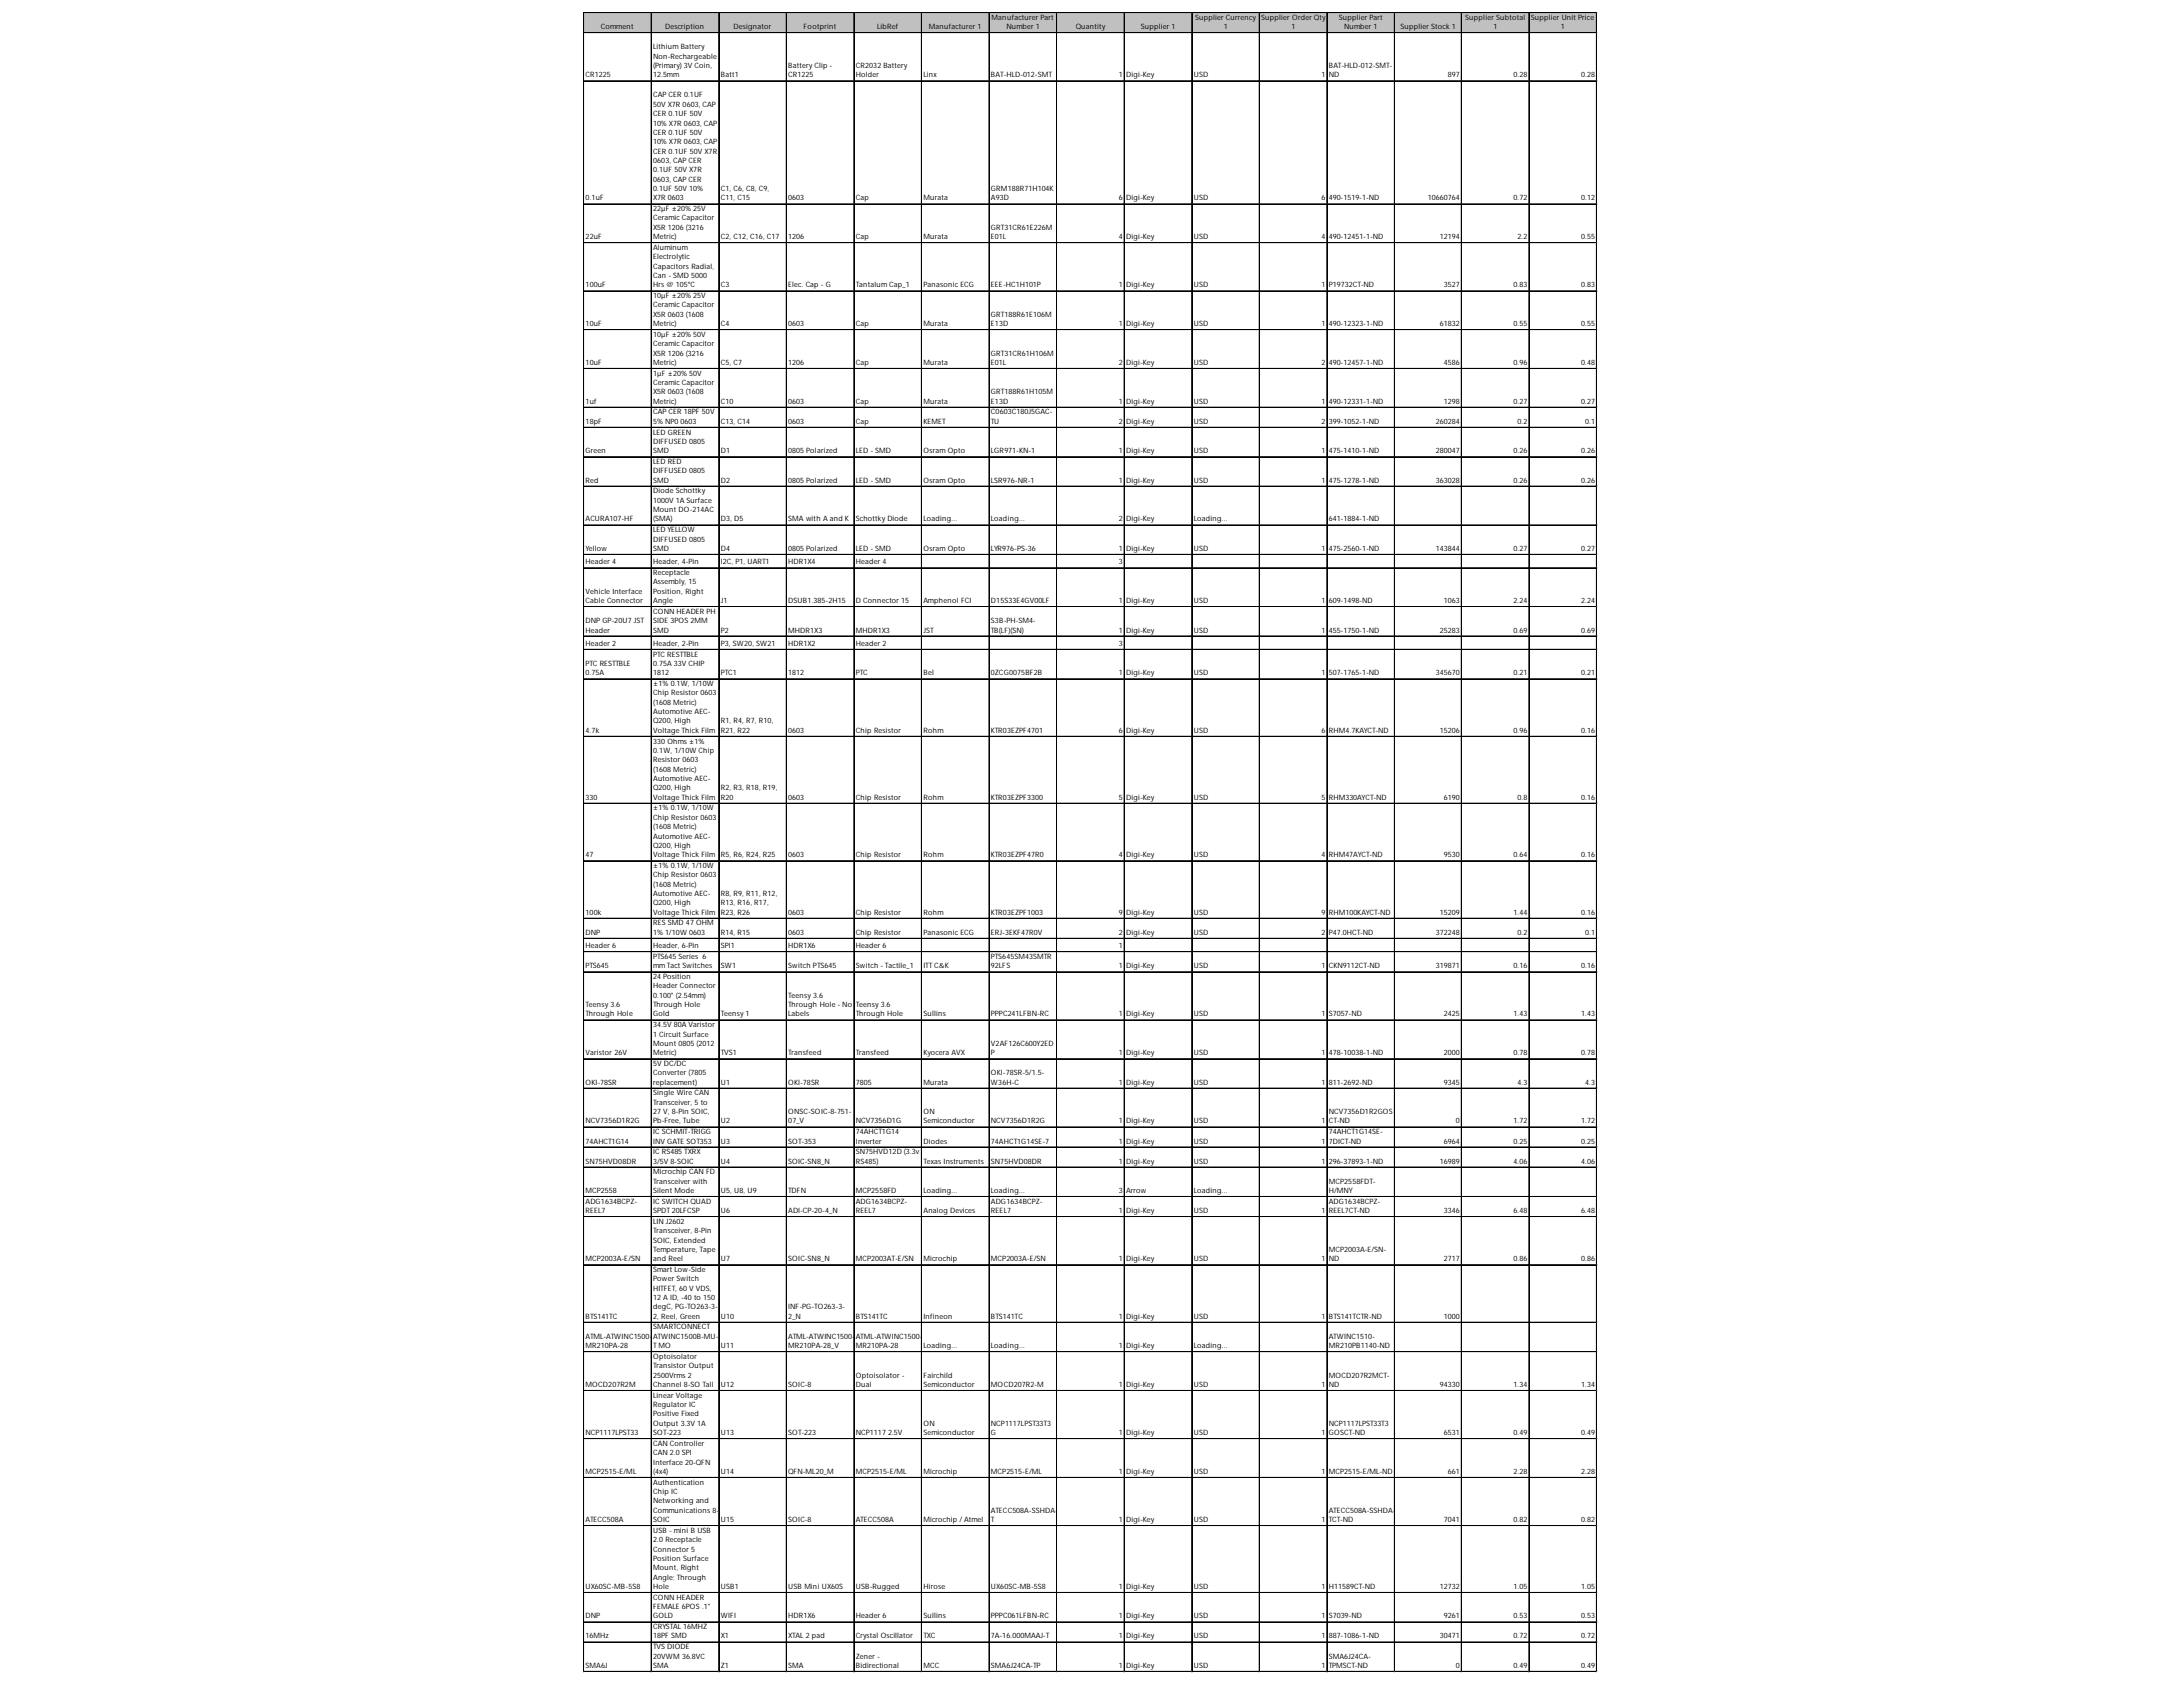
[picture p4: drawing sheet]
<svg xmlns="http://www.w3.org/2000/svg" width="279mm" height="216mm" viewBox="0 0 279 216" stroke-linecap="round" stroke-linejoin="round" font-family="sans-serif">
<defs><g id="words">
<g font-size=".9">
<text x="76.9" y="3.7">Comment</text>
<text x="85.1" y="3.7">Description</text>
<text x="93.9" y="3.7">Designator</text>
<text x="102.9" y="3.7">Footprint</text>
<text x="112.3" y="3.7">LibRef</text>
<text x="118.9" y="3.7">Manufacturer 1</text>
<text x="126.9" y="2.5">Manufacturer Part</text>
<text x="128.8" y="3.7">Number 1</text>
<text x="137.7" y="3.7">Quantity</text>
<text x="146" y="3.7">Supplier 1</text>
<text x="152.9" y="2.5">Supplier Currency</text>
<text x="156.6" y="3.7">1</text>
<text x="161.4" y="2.5">Supplier Order Qty</text>
<text x="165.3" y="3.7">1</text>
<text x="171.4" y="2.5">Supplier Part</text>
<text x="172" y="3.7">Number 1</text>
<text x="179.2" y="3.7">Supplier Stock 1</text>
<text x="187.5" y="2.5">Supplier Subtotal</text>
<text x="191.1" y="3.7">1</text>
<text x="195.9" y="2.5">Supplier Unit Price</text>
<text x="199.8" y="3.7">1</text>
<text x="74.9" y="9.9">CR1225</text>
<text x="83.6" y="6.3">Lithium Battery</text>
<text x="83.6" y="7.5">Non-Rechargeable</text>
<text x="83.6" y="8.7">(Primary) 3V Coin,</text>
<text x="83.6" y="9.9">12.5mm</text>
<text x="92.2" y="9.9">Batt1</text>
<text x="100.9" y="8.7">Battery Clip -</text>
<text x="100.9" y="9.9">CR1225</text>
<text x="109.5" y="8.7">CR2032 Battery</text>
<text x="109.5" y="9.9">Holder</text>
<text x="118.2" y="9.9">Linx</text>
<text x="126.8" y="9.9">BAT-HLD-012-SMT</text>
<text x="143.2" y="9.9">1</text>
<text x="144.1" y="9.9">Digi-Key</text>
<text x="152.8" y="9.9">USD</text>
<text x="169.1" y="9.9">1</text>
<text x="170.1" y="8.7">BAT-HLD-012-SMT-</text>
<text x="170.1" y="9.9">ND</text>
<text x="185.3" y="9.9">897</text>
<text x="193.7" y="9.9">0.28</text>
<text x="202.4" y="9.9">0.28</text>
<text x="83.6" y="12.5">CAP CER 0.1UF</text>
<text x="83.6" y="13.7">50V X7R 0603, CAP</text>
<text x="83.6" y="14.9">CER 0.1UF 50V</text>
<text x="83.6" y="16.1">10% X7R 0603, CAP</text>
<text x="83.6" y="17.3">CER 0.1UF 50V</text>
<text x="83.6" y="18.5">10% X7R 0603, CAP</text>
<text x="83.6" y="19.7">CER 0.1UF 50V X7R</text>
<text x="83.6" y="20.9">0603, CAP CER</text>
<text x="83.6" y="22.1">0.1UF 50V X7R</text>
<text x="83.6" y="23.3">0603, CAP CER</text>
<text x="74.9" y="25.6">0.1uF</text>
<text x="83.6" y="24.5">0.1UF 50V 10%</text>
<text x="83.6" y="25.6">X7R 0603</text>
<text x="83.6" y="27">22µF ±20% 25V</text>
<text x="83.6" y="28.2">Ceramic Capacitor</text>
<text x="83.6" y="29.4">X5R 1206 (3216</text>
<text x="92.2" y="24.5">C1, C6, C8, C9,</text>
<text x="92.2" y="25.6">C11, C15</text>
<text x="100.9" y="25.6">0603</text>
<text x="109.5" y="25.6">Cap</text>
<text x="118.2" y="25.6">Murata</text>
<text x="126.8" y="24.5">GRM188R71H104K</text>
<text x="126.8" y="25.6">A93D</text>
<text x="126.8" y="29.4">GRT31CR61E226M</text>
<text x="143.2" y="25.6">6</text>
<text x="144.1" y="25.6">Digi-Key</text>
<text x="152.8" y="25.6">USD</text>
<text x="169.1" y="25.6">6</text>
<text x="170.1" y="25.6">490-1519-1-ND</text>
<text x="182.7" y="25.6">10660764</text>
<text x="193.7" y="25.6">0.72</text>
<text x="202.4" y="25.6">0.12</text>
<text x="74.9" y="30.6">22uF</text>
<text x="83.6" y="30.6">Metric)</text>
<text x="83.6" y="32">Aluminum</text>
<text x="83.6" y="33.2">Electrolytic</text>
<text x="83.6" y="34.4">Capacitors Radial,</text>
<text x="83.6" y="35.6">Can - SMD 5000</text>
<text x="92.2" y="30.6">C2, C12, C16, C17</text>
<text x="100.9" y="30.6">1206</text>
<text x="109.5" y="30.6">Cap</text>
<text x="118.2" y="30.6">Murata</text>
<text x="126.8" y="30.6">E01L</text>
<text x="143.2" y="30.6">4</text>
<text x="144.1" y="30.6">Digi-Key</text>
<text x="152.8" y="30.6">USD</text>
<text x="169.1" y="30.6">4</text>
<text x="170.1" y="30.6">490-12451-1-ND</text>
<text x="184.3" y="30.6">12194</text>
<text x="194.2" y="30.6">2.2</text>
<text x="202.4" y="30.6">0.55</text>
<text x="74.9" y="36.8">100uF</text>
<text x="74.9" y="41.7">10uF</text>
<text x="83.6" y="36.8">Hrs @ 105°C</text>
<text x="83.6" y="38.1">10µF ±20% 25V</text>
<text x="83.6" y="39.3">Ceramic Capacitor</text>
<text x="83.6" y="40.5">X5R 0603 (1608</text>
<text x="83.6" y="41.7">Metric)</text>
<text x="92.2" y="36.8">C3</text>
<text x="92.2" y="41.7">C4</text>
<text x="100.9" y="36.8">Elec. Cap - G</text>
<text x="100.9" y="41.7">0603</text>
<text x="109.5" y="36.8">Tantalum Cap_1</text>
<text x="109.5" y="41.7">Cap</text>
<text x="118.2" y="36.8">Panasonic ECG</text>
<text x="118.2" y="41.7">Murata</text>
<text x="126.8" y="36.8">EEE-HC1H101P</text>
<text x="126.8" y="40.5">GRT188R61E106M</text>
<text x="126.8" y="41.7">E13D</text>
<text x="143.2" y="36.8">1</text>
<text x="143.2" y="41.7">1</text>
<text x="144.1" y="36.8">Digi-Key</text>
<text x="144.1" y="41.7">Digi-Key</text>
<text x="152.8" y="36.8">USD</text>
<text x="152.8" y="41.7">USD</text>
<text x="169.1" y="36.8">1</text>
<text x="169.1" y="41.7">1</text>
<text x="170.1" y="36.8">P19732CT-ND</text>
<text x="170.1" y="41.7">490-12323-1-ND</text>
<text x="184.3" y="41.7">61832</text>
<text x="184.8" y="36.8">3527</text>
<text x="193.7" y="36.8">0.83</text>
<text x="193.7" y="41.7">0.55</text>
<text x="202.4" y="36.8">0.83</text>
<text x="202.4" y="41.7">0.55</text>
<text x="74.9" y="46.7">10uF</text>
<text x="83.6" y="43.1">10µF ±20% 50V</text>
<text x="83.6" y="44.3">Ceramic Capacitor</text>
<text x="83.6" y="45.5">X5R 1206 (3216</text>
<text x="83.6" y="46.7">Metric)</text>
<text x="92.2" y="46.7">C5, C7</text>
<text x="100.9" y="46.7">1206</text>
<text x="109.5" y="46.7">Cap</text>
<text x="118.2" y="46.7">Murata</text>
<text x="126.8" y="45.5">GRT31CR61H106M</text>
<text x="126.8" y="46.7">E01L</text>
<text x="143.2" y="46.7">2</text>
<text x="144.1" y="46.7">Digi-Key</text>
<text x="152.8" y="46.7">USD</text>
<text x="169.1" y="46.7">2</text>
<text x="170.1" y="46.7">490-12457-1-ND</text>
<text x="184.8" y="46.7">4586</text>
<text x="193.7" y="46.7">0.96</text>
<text x="202.4" y="46.7">0.48</text>
<text x="74.9" y="51.7">1uf</text>
<text x="83.6" y="48.1">1µF ±20% 50V</text>
<text x="83.6" y="49.3">Ceramic Capacitor</text>
<text x="83.6" y="50.5">X5R 0603 (1608</text>
<text x="83.6" y="51.7">Metric)</text>
<text x="83.6" y="53">CAP CER 18PF 50V</text>
<text x="92.2" y="51.7">C10</text>
<text x="100.9" y="51.7">0603</text>
<text x="109.5" y="51.7">Cap</text>
<text x="118.2" y="51.7">Murata</text>
<text x="126.8" y="50.5">GRT188R61H105M</text>
<text x="126.8" y="51.7">E13D</text>
<text x="126.8" y="53">C0603C180J5GAC-</text>
<text x="143.2" y="51.7">1</text>
<text x="144.1" y="51.7">Digi-Key</text>
<text x="152.8" y="51.7">USD</text>
<text x="169.1" y="51.7">1</text>
<text x="170.1" y="51.7">490-12331-1-ND</text>
<text x="184.8" y="51.7">1298</text>
<text x="193.7" y="51.7">0.27</text>
<text x="202.4" y="51.7">0.27</text>
<text x="74.9" y="54.2">18pF</text>
<text x="74.9" y="58">Green</text>
<text x="83.6" y="54.2">5% NP0 0603</text>
<text x="83.6" y="55.6">LED GREEN</text>
<text x="83.6" y="56.8">DIFFUSED 0805</text>
<text x="83.6" y="58">SMD</text>
<text x="83.6" y="59.4">LED RED</text>
<text x="92.2" y="54.2">C13, C14</text>
<text x="92.2" y="58">D1</text>
<text x="100.9" y="54.2">0603</text>
<text x="100.9" y="58">0805 Polarized</text>
<text x="109.5" y="54.2">Cap</text>
<text x="109.5" y="58">LED - SMD</text>
<text x="118.2" y="54.2">KEMET</text>
<text x="118.2" y="58">Osram Opto</text>
<text x="126.8" y="54.2">TU</text>
<text x="126.8" y="58">LGR971-KN-1</text>
<text x="143.2" y="54.2">2</text>
<text x="143.2" y="58">1</text>
<text x="144.1" y="54.2">Digi-Key</text>
<text x="144.1" y="58">Digi-Key</text>
<text x="152.8" y="54.2">USD</text>
<text x="152.8" y="58">USD</text>
<text x="169.1" y="54.2">2</text>
<text x="169.1" y="58">1</text>
<text x="170.1" y="54.2">399-1052-1-ND</text>
<text x="170.1" y="58">475-1410-1-ND</text>
<text x="183.8" y="54.2">260284</text>
<text x="183.8" y="58">280047</text>
<text x="193.7" y="58">0.26</text>
<text x="194.2" y="54.2">0.2</text>
<text x="202.4" y="58">0.26</text>
<text x="202.9" y="54.2">0.1</text>
<text x="74.9" y="61.8">Red</text>
<text x="83.6" y="60.6">DIFFUSED 0805</text>
<text x="83.6" y="61.8">SMD</text>
<text x="83.6" y="63.1">Diode Schottky</text>
<text x="83.6" y="64.3">1000V 1A Surface</text>
<text x="83.6" y="65.5">Mount DO-214AC</text>
<text x="92.2" y="61.8">D2</text>
<text x="100.9" y="61.8">0805 Polarized</text>
<text x="109.5" y="61.8">LED - SMD</text>
<text x="118.2" y="61.8">Osram Opto</text>
<text x="126.8" y="61.8">LSR976-NR-1</text>
<text x="143.2" y="61.8">1</text>
<text x="144.1" y="61.8">Digi-Key</text>
<text x="152.8" y="61.8">USD</text>
<text x="169.1" y="61.8">1</text>
<text x="170.1" y="61.8">475-1278-1-ND</text>
<text x="183.8" y="61.8">363028</text>
<text x="193.7" y="61.8">0.26</text>
<text x="202.4" y="61.8">0.26</text>
<text x="74.9" y="66.7">ACURA107-HF</text>
<text x="74.9" y="70.5">Yellow</text>
<text x="83.6" y="66.7">(SMA)</text>
<text x="83.6" y="68.1">LED YELLOW</text>
<text x="83.6" y="69.3">DIFFUSED 0805</text>
<text x="83.6" y="70.5">SMD</text>
<text x="92.2" y="66.7">D3, D5</text>
<text x="92.2" y="70.5">D4</text>
<text x="100.9" y="66.7">SMA with A and K</text>
<text x="100.9" y="70.5">0805 Polarized</text>
<text x="109.5" y="66.7">Schottky Diode</text>
<text x="109.5" y="70.5">LED - SMD</text>
<text x="118.2" y="66.7">Loading...</text>
<text x="118.2" y="70.5">Osram Opto</text>
<text x="126.8" y="66.7">Loading...</text>
<text x="126.8" y="70.5">LYR976-PS-36</text>
<text x="143.2" y="66.7">2</text>
<text x="143.2" y="70.5">1</text>
<text x="144.1" y="66.7">Digi-Key</text>
<text x="144.1" y="70.5">Digi-Key</text>
<text x="152.8" y="66.7">Loading...</text>
<text x="152.8" y="70.5">USD</text>
<text x="169.1" y="70.5">1</text>
<text x="170.1" y="66.7">641-1884-1-ND</text>
<text x="170.1" y="70.5">475-2560-1-ND</text>
<text x="183.8" y="70.5">143844</text>
<text x="193.7" y="70.5">0.27</text>
<text x="202.4" y="70.5">0.27</text>
<text x="74.9" y="72.2">Header 4</text>
<text x="74.9" y="76">Vehicle Interface</text>
<text x="74.9" y="77.2">Cable Connector</text>
<text x="83.6" y="72.2">Header, 4-Pin</text>
<text x="83.6" y="73.6">Receptacle</text>
<text x="83.6" y="74.8">Assembly, 15</text>
<text x="83.6" y="76">Position, Right</text>
<text x="83.6" y="77.2">Angle</text>
<text x="92.2" y="72.2">I2C, P1, UART1</text>
<text x="92.2" y="77.2">J1</text>
<text x="100.9" y="72.2">HDR1X4</text>
<text x="100.9" y="77.2">DSUB1.385-2H15</text>
<text x="109.5" y="72.2">Header 4</text>
<text x="109.5" y="77.2">D Connector 15</text>
<text x="118.2" y="77.2">Amphenol FCI</text>
<text x="126.8" y="77.2">D15S33E4GV00LF</text>
<text x="143.2" y="72.2">3</text>
<text x="143.2" y="77.2">1</text>
<text x="144.1" y="77.2">Digi-Key</text>
<text x="152.8" y="77.2">USD</text>
<text x="169.1" y="77.2">1</text>
<text x="170.1" y="77.2">609-1498-ND</text>
<text x="184.8" y="77.2">1063</text>
<text x="193.7" y="77.2">2.24</text>
<text x="202.4" y="77.2">2.24</text>
<text x="74.9" y="79.7">DNP GP-20U7 JST</text>
<text x="74.9" y="80.9">Header</text>
<text x="74.9" y="82.7">Header 2</text>
<text x="83.6" y="78.6">CONN HEADER PH</text>
<text x="83.6" y="79.7">SIDE 3POS 2MM</text>
<text x="83.6" y="80.9">SMD</text>
<text x="83.6" y="82.7">Header, 2-Pin</text>
<text x="92.2" y="80.9">P2</text>
<text x="92.2" y="82.7">P3, SW20, SW21</text>
<text x="100.9" y="80.9">MHDR1X3</text>
<text x="100.9" y="82.7">HDR1X2</text>
<text x="109.5" y="80.9">MHDR1X3</text>
<text x="109.5" y="82.7">Header 2</text>
<text x="118.2" y="80.9">JST</text>
<text x="126.8" y="79.7">S3B-PH-SM4-</text>
<text x="126.8" y="80.9">TB(LF)(SN)</text>
<text x="143.2" y="80.9">1</text>
<text x="143.2" y="82.7">3</text>
<text x="144.1" y="80.9">Digi-Key</text>
<text x="152.8" y="80.9">USD</text>
<text x="169.1" y="80.9">1</text>
<text x="170.1" y="80.9">455-1750-1-ND</text>
<text x="184.3" y="80.9">25283</text>
<text x="193.7" y="80.9">0.69</text>
<text x="202.4" y="80.9">0.69</text>
<text x="74.9" y="85.2">PTC RESTTBLE</text>
<text x="74.9" y="86.4">0.75A</text>
<text x="83.6" y="84">PTC RESTTBLE</text>
<text x="83.6" y="85.2">0.75A 33V CHIP</text>
<text x="83.6" y="86.4">1812</text>
<text x="83.6" y="87.8">±1% 0.1W, 1/10W</text>
<text x="83.6" y="89">Chip Resistor 0603</text>
<text x="92.2" y="86.4">PTC1</text>
<text x="100.9" y="86.4">1812</text>
<text x="109.5" y="86.4">PTC</text>
<text x="118.2" y="86.4">Bel</text>
<text x="126.8" y="86.4">0ZCG0075BF2B</text>
<text x="143.2" y="86.4">1</text>
<text x="144.1" y="86.4">Digi-Key</text>
<text x="152.8" y="86.4">USD</text>
<text x="169.1" y="86.4">1</text>
<text x="170.1" y="86.4">507-1765-1-ND</text>
<text x="183.8" y="86.4">345670</text>
<text x="193.7" y="86.4">0.21</text>
<text x="202.4" y="86.4">0.21</text>
<text x="74.9" y="93.8">4.7k</text>
<text x="83.6" y="90.2">(1608 Metric)</text>
<text x="83.6" y="91.4">Automotive AEC-</text>
<text x="83.6" y="92.6">Q200, High</text>
<text x="83.6" y="93.8">Voltage Thick Film</text>
<text x="83.6" y="95.2">330 Ohms ±1%</text>
<text x="92.2" y="92.6">R1, R4, R7, R10,</text>
<text x="92.2" y="93.8">R21, R22</text>
<text x="100.9" y="93.8">0603</text>
<text x="109.5" y="93.8">Chip Resistor</text>
<text x="118.2" y="93.8">Rohm</text>
<text x="126.8" y="93.8">KTR03EZPF4701</text>
<text x="143.2" y="93.8">6</text>
<text x="144.1" y="93.8">Digi-Key</text>
<text x="152.8" y="93.8">USD</text>
<text x="169.1" y="93.8">6</text>
<text x="170.1" y="93.8">RHM4.7KAYCT-ND</text>
<text x="184.3" y="93.8">15206</text>
<text x="193.7" y="93.8">0.96</text>
<text x="202.4" y="93.8">0.16</text>
<text x="83.6" y="96.4">0.1W, 1/10W Chip</text>
<text x="83.6" y="97.6">Resistor 0603</text>
<text x="83.6" y="98.8">(1608 Metric)</text>
<text x="83.6" y="100">Automotive AEC-</text>
<text x="83.6" y="101.1">Q200, High</text>
<text x="92.2" y="101.1">R2, R3, R18, R19,</text>
<text x="74.9" y="102.3">330</text>
<text x="83.6" y="102.3">Voltage Thick Film</text>
<text x="83.6" y="103.7">±1% 0.1W, 1/10W</text>
<text x="83.6" y="104.9">Chip Resistor 0603</text>
<text x="83.6" y="106.1">(1608 Metric)</text>
<text x="83.6" y="107.3">Automotive AEC-</text>
<text x="92.2" y="102.3">R20</text>
<text x="100.9" y="102.3">0603</text>
<text x="109.5" y="102.3">Chip Resistor</text>
<text x="118.2" y="102.3">Rohm</text>
<text x="126.8" y="102.3">KTR03EZPF3300</text>
<text x="143.2" y="102.3">5</text>
<text x="144.1" y="102.3">Digi-Key</text>
<text x="152.8" y="102.3">USD</text>
<text x="169.1" y="102.3">5</text>
<text x="170.1" y="102.3">RHM330AYCT-ND</text>
<text x="184.8" y="102.3">6190</text>
<text x="194.2" y="102.3">0.8</text>
<text x="202.4" y="102.3">0.16</text>
<text x="74.9" y="109.7">47</text>
<text x="83.6" y="108.5">Q200, High</text>
<text x="83.6" y="109.7">Voltage Thick Film</text>
<text x="83.6" y="111.1">±1% 0.1W, 1/10W</text>
<text x="83.6" y="112.3">Chip Resistor 0603</text>
<text x="83.6" y="113.5">(1608 Metric)</text>
<text x="92.2" y="109.7">R5, R6, R24, R25</text>
<text x="100.9" y="109.7">0603</text>
<text x="109.5" y="109.7">Chip Resistor</text>
<text x="118.2" y="109.7">Rohm</text>
<text x="126.8" y="109.7">KTR03EZPF47R0</text>
<text x="143.2" y="109.7">4</text>
<text x="144.1" y="109.7">Digi-Key</text>
<text x="152.8" y="109.7">USD</text>
<text x="169.1" y="109.7">4</text>
<text x="170.1" y="109.7">RHM47AYCT-ND</text>
<text x="184.8" y="109.7">9530</text>
<text x="193.7" y="109.7">0.64</text>
<text x="202.4" y="109.7">0.16</text>
<text x="74.9" y="117.1">100k</text>
<text x="74.9" y="119.6">DNP</text>
<text x="83.6" y="114.7">Automotive AEC-</text>
<text x="83.6" y="115.9">Q200, High</text>
<text x="83.6" y="117.1">Voltage Thick Film</text>
<text x="83.6" y="118.4">RES SMD 47 OHM</text>
<text x="83.6" y="119.6">1% 1/10W 0603</text>
<text x="92.2" y="114.7">R8, R9, R11, R12,</text>
<text x="92.2" y="115.9">R13, R16, R17,</text>
<text x="92.2" y="117.1">R23, R26</text>
<text x="92.2" y="119.6">R14, R15</text>
<text x="100.9" y="117.1">0603</text>
<text x="100.9" y="119.6">0603</text>
<text x="109.5" y="117.1">Chip Resistor</text>
<text x="109.5" y="119.6">Chip Resistor</text>
<text x="118.2" y="117.1">Rohm</text>
<text x="118.2" y="119.6">Panasonic ECG</text>
<text x="126.8" y="117.1">KTR03EZPF1003</text>
<text x="126.8" y="119.6">ERJ-3EKF47R0V</text>
<text x="143.2" y="117.1">9</text>
<text x="143.2" y="119.6">2</text>
<text x="144.1" y="117.1">Digi-Key</text>
<text x="144.1" y="119.6">Digi-Key</text>
<text x="152.8" y="117.1">USD</text>
<text x="152.8" y="119.6">USD</text>
<text x="169.1" y="117.1">9</text>
<text x="169.1" y="119.6">2</text>
<text x="170.1" y="117.1">RHM100KAYCT-ND</text>
<text x="170.1" y="119.6">P47.0HCT-ND</text>
<text x="183.8" y="119.6">372248</text>
<text x="184.3" y="117.1">15209</text>
<text x="193.7" y="117.1">1.44</text>
<text x="194.2" y="119.6">0.2</text>
<text x="202.4" y="117.1">0.16</text>
<text x="202.9" y="119.6">0.1</text>
<text x="74.9" y="121.4">Header 6</text>
<text x="74.9" y="123.9">PTS645</text>
<text x="83.6" y="121.4">Header, 6-Pin</text>
<text x="83.6" y="122.7">PTS645 Series 6</text>
<text x="83.6" y="123.9">mm Tact Switches</text>
<text x="83.6" y="125.3">24 Position</text>
<text x="92.2" y="121.4">SPI1</text>
<text x="92.2" y="123.9">SW1</text>
<text x="100.9" y="121.4">HDR1X6</text>
<text x="100.9" y="123.9">Switch PTS645</text>
<text x="109.5" y="121.4">Header 6</text>
<text x="109.5" y="123.9">Switch - Tactile_1</text>
<text x="118.2" y="123.9">ITT C&amp;K</text>
<text x="126.8" y="122.7">PTS645SM43SMTR</text>
<text x="126.8" y="123.9">92LFS</text>
<text x="143.2" y="121.4">1</text>
<text x="143.2" y="123.9">1</text>
<text x="144.1" y="123.9">Digi-Key</text>
<text x="152.8" y="123.9">USD</text>
<text x="169.1" y="123.9">1</text>
<text x="170.1" y="123.9">CKN9112CT-ND</text>
<text x="183.8" y="123.9">319871</text>
<text x="193.7" y="123.9">0.16</text>
<text x="202.4" y="123.9">0.16</text>
<text x="74.9" y="128.9">Teensy 3.6</text>
<text x="74.9" y="130.1">Through Hole</text>
<text x="83.6" y="126.5">Header Connector</text>
<text x="83.6" y="127.7">0.100&quot; (2.54mm)</text>
<text x="83.6" y="128.9">Through Hole</text>
<text x="83.6" y="130.1">Gold</text>
<text x="83.6" y="131.5">34.5V 80A Varistor</text>
<text x="92.2" y="130.1">Teensy 1</text>
<text x="100.9" y="127.7">Teensy 3.6</text>
<text x="100.9" y="128.9">Through Hole - No</text>
<text x="100.9" y="130.1">Labels</text>
<text x="109.5" y="128.9">Teensy 3.6</text>
<text x="109.5" y="130.1">Through Hole</text>
<text x="118.2" y="130.1">Sullins</text>
<text x="126.8" y="130.1">PPPC241LFBN-RC</text>
<text x="143.2" y="130.1">1</text>
<text x="144.1" y="130.1">Digi-Key</text>
<text x="152.8" y="130.1">USD</text>
<text x="169.1" y="130.1">1</text>
<text x="170.1" y="130.1">S7057-ND</text>
<text x="184.8" y="130.1">2425</text>
<text x="193.7" y="130.1">1.43</text>
<text x="202.4" y="130.1">1.43</text>
<text x="74.9" y="135">Varistor 26V</text>
<text x="83.6" y="132.7">1 Circuit Surface</text>
<text x="83.6" y="133.8">Mount 0805 (2012</text>
<text x="83.6" y="135">Metric)</text>
<text x="83.6" y="136.4">5V DC/DC</text>
<text x="83.6" y="137.6">Converter (7805</text>
<text x="92.2" y="135">TVS1</text>
<text x="100.9" y="135">Transfeed</text>
<text x="109.5" y="135">Transfeed</text>
<text x="118.2" y="135">Kyocera AVX</text>
<text x="126.8" y="133.8">V2AF126C600Y2ED</text>
<text x="126.8" y="135">P</text>
<text x="126.8" y="137.6">OKI-78SR-5/1.5-</text>
<text x="143.2" y="135">1</text>
<text x="144.1" y="135">Digi-Key</text>
<text x="152.8" y="135">USD</text>
<text x="169.1" y="135">1</text>
<text x="170.1" y="135">478-10038-1-ND</text>
<text x="184.8" y="135">2000</text>
<text x="193.7" y="135">0.78</text>
<text x="202.4" y="135">0.78</text>
<text x="74.9" y="138.8">OKI-78SR</text>
<text x="74.9" y="143.8">NCV7356D1R2G</text>
<text x="83.6" y="138.8">replacement)</text>
<text x="83.6" y="140.2">Single Wire CAN</text>
<text x="83.6" y="141.4">Transceiver, 5 to</text>
<text x="83.6" y="142.6">27 V, 8-Pin SOIC,</text>
<text x="83.6" y="143.8">Pb-Free, Tube</text>
<text x="92.2" y="138.8">U1</text>
<text x="92.2" y="143.8">U2</text>
<text x="100.9" y="138.8">OKI-78SR</text>
<text x="100.9" y="142.6">ONSC-SOIC-8-751-</text>
<text x="100.9" y="143.8">07_V</text>
<text x="109.5" y="138.8">7805</text>
<text x="109.5" y="143.8">NCV7356D1G</text>
<text x="118.2" y="138.8">Murata</text>
<text x="118.2" y="142.6">ON</text>
<text x="118.2" y="143.8">Semiconductor</text>
<text x="126.8" y="138.8">W36H-C</text>
<text x="126.8" y="143.8">NCV7356D1R2G</text>
<text x="143.2" y="138.8">1</text>
<text x="143.2" y="143.8">1</text>
<text x="144.1" y="138.8">Digi-Key</text>
<text x="144.1" y="143.8">Digi-Key</text>
<text x="152.8" y="138.8">USD</text>
<text x="152.8" y="143.8">USD</text>
<text x="169.1" y="138.8">1</text>
<text x="169.1" y="143.8">1</text>
<text x="170.1" y="138.8">811-2692-ND</text>
<text x="170.1" y="142.6">NCV7356D1R2GOS</text>
<text x="170.1" y="143.8">CT-ND</text>
<text x="184.8" y="138.8">9345</text>
<text x="186.3" y="143.8">0</text>
<text x="193.7" y="143.8">1.72</text>
<text x="194.2" y="138.8">4.3</text>
<text x="202.4" y="143.8">1.72</text>
<text x="202.9" y="138.8">4.3</text>
<text x="74.9" y="146.3">74AHCT1G14</text>
<text x="74.9" y="148.9">SN75HVD08DR</text>
<text x="83.6" y="145.1">IC SCHMIT-TRIGG</text>
<text x="83.6" y="146.3">INV GATE SOT353</text>
<text x="83.6" y="147.7">IC RS485 TXRX</text>
<text x="83.6" y="148.9">3/5V 8-SOIC</text>
<text x="92.2" y="146.3">U3</text>
<text x="92.2" y="148.9">U4</text>
<text x="100.9" y="146.3">SOT-353</text>
<text x="100.9" y="148.9">SOIC-SN8_N</text>
<text x="109.5" y="145.1">74AHCT1G14</text>
<text x="109.5" y="146.3">Inverter</text>
<text x="109.5" y="147.7">SN75HVD12D (3.3v</text>
<text x="109.5" y="148.9">RS485)</text>
<text x="118.2" y="146.3">Diodes</text>
<text x="118.2" y="148.9">Texas Instruments</text>
<text x="126.8" y="146.3">74AHCT1G14SE-7</text>
<text x="126.8" y="148.9">SN75HVD08DR</text>
<text x="143.2" y="146.3">1</text>
<text x="143.2" y="148.9">1</text>
<text x="144.1" y="146.3">Digi-Key</text>
<text x="144.1" y="148.9">Digi-Key</text>
<text x="152.8" y="146.3">USD</text>
<text x="152.8" y="148.9">USD</text>
<text x="169.1" y="146.3">1</text>
<text x="169.1" y="148.9">1</text>
<text x="170.1" y="145.1">74AHCT1G14SE-</text>
<text x="170.1" y="146.3">7DICT-ND</text>
<text x="170.1" y="148.9">296-37893-1-ND</text>
<text x="184.3" y="148.9">16989</text>
<text x="184.8" y="146.3">6964</text>
<text x="193.7" y="146.3">0.25</text>
<text x="193.7" y="148.9">4.06</text>
<text x="202.4" y="146.3">0.25</text>
<text x="202.4" y="148.9">4.06</text>
<text x="74.9" y="152.7">MCP2558</text>
<text x="74.9" y="154.1">ADG1634BCPZ-</text>
<text x="74.9" y="155.3">REEL7</text>
<text x="83.6" y="150.3">Microchip CAN FD</text>
<text x="83.6" y="151.5">Transceiver with</text>
<text x="83.6" y="152.7">Silent Mode</text>
<text x="83.6" y="154.1">IC SWITCH QUAD</text>
<text x="83.6" y="155.3">SPDT 20LFCSP</text>
<text x="92.2" y="152.7">U5, U8, U9</text>
<text x="92.2" y="155.3">U6</text>
<text x="100.9" y="152.7">TDFN</text>
<text x="100.9" y="155.3">ADI-CP-20-4_N</text>
<text x="109.5" y="152.7">MCP2558FD</text>
<text x="109.5" y="154.1">ADG1634BCPZ-</text>
<text x="109.5" y="155.3">REEL7</text>
<text x="118.2" y="152.7">Loading...</text>
<text x="118.2" y="155.3">Analog Devices</text>
<text x="126.8" y="152.7">Loading...</text>
<text x="126.8" y="154.1">ADG1634BCPZ-</text>
<text x="126.8" y="155.3">REEL7</text>
<text x="143.2" y="152.7">3</text>
<text x="143.2" y="155.3">1</text>
<text x="144.1" y="152.7">Arrow</text>
<text x="144.1" y="155.3">Digi-Key</text>
<text x="152.8" y="152.7">Loading...</text>
<text x="152.8" y="155.3">USD</text>
<text x="169.1" y="155.3">1</text>
<text x="170.1" y="151.5">MCP2558FDT-</text>
<text x="170.1" y="152.7">H/MNY</text>
<text x="170.1" y="154.1">ADG1634BCPZ-</text>
<text x="170.1" y="155.3">REEL7CT-ND</text>
<text x="184.8" y="155.3">3346</text>
<text x="193.7" y="155.3">6.48</text>
<text x="202.4" y="155.3">6.48</text>
<text x="74.9" y="161.4">MCP2003A-E/SN</text>
<text x="83.6" y="156.6">LIN J2602</text>
<text x="83.6" y="157.8">Transceiver, 8-Pin</text>
<text x="83.6" y="159">SOIC, Extended</text>
<text x="83.6" y="160.2">Temperature, Tape</text>
<text x="83.6" y="161.4">and Reel</text>
<text x="92.2" y="161.4">U7</text>
<text x="100.9" y="161.4">SOIC-SN8_N</text>
<text x="109.5" y="161.4">MCP2003AT-E/SN</text>
<text x="118.2" y="161.4">Microchip</text>
<text x="126.8" y="161.4">MCP2003A-E/SN</text>
<text x="143.2" y="161.4">1</text>
<text x="144.1" y="161.4">Digi-Key</text>
<text x="152.8" y="161.4">USD</text>
<text x="169.1" y="161.4">1</text>
<text x="170.1" y="160.2">MCP2003A-E/SN-</text>
<text x="170.1" y="161.4">ND</text>
<text x="184.8" y="161.4">2717</text>
<text x="193.7" y="161.4">0.86</text>
<text x="202.4" y="161.4">0.86</text>
<text x="83.6" y="162.8">Smart Low-Side</text>
<text x="83.6" y="164">Power Switch</text>
<text x="83.6" y="165.2">HITFET, 60 V VDS,</text>
<text x="83.6" y="166.4">12 A ID, -40 to 150</text>
<text x="83.6" y="167.6">degC, PG-TO263-3-</text>
<text x="100.9" y="167.6">INF-PG-TO263-3-</text>
<text x="74.9" y="168.8">BTS141TC</text>
<text x="74.9" y="171.3">ATML-ATWINC1500-</text>
<text x="74.9" y="172.5">MR210PA-28</text>
<text x="83.6" y="168.8">2, Reel, Green</text>
<text x="83.6" y="170.1">SMARTCONNECT</text>
<text x="83.6" y="171.3">ATWINC1500B-MU-</text>
<text x="83.6" y="172.5">T MO</text>
<text x="83.6" y="173.9">Optoisolator</text>
<text x="92.2" y="168.8">U10</text>
<text x="92.2" y="172.5">U11</text>
<text x="100.9" y="168.8">2_N</text>
<text x="100.9" y="171.3">ATML-ATWINC1500-</text>
<text x="100.9" y="172.5">MR210PA-28_V</text>
<text x="109.5" y="168.8">BTS141TC</text>
<text x="109.5" y="171.3">ATML-ATWINC1500-</text>
<text x="109.5" y="172.5">MR210PA-28</text>
<text x="118.2" y="168.8">Infineon</text>
<text x="118.2" y="172.5">Loading...</text>
<text x="126.8" y="168.8">BTS141TC</text>
<text x="126.8" y="172.5">Loading...</text>
<text x="143.2" y="168.8">1</text>
<text x="143.2" y="172.5">1</text>
<text x="144.1" y="168.8">Digi-Key</text>
<text x="144.1" y="172.5">Digi-Key</text>
<text x="152.8" y="168.8">USD</text>
<text x="152.8" y="172.5">Loading...</text>
<text x="169.1" y="168.8">1</text>
<text x="170.1" y="168.8">BTS141TCTR-ND</text>
<text x="170.1" y="171.3">ATWINC1510-</text>
<text x="170.1" y="172.5">MR210PB1140-ND</text>
<text x="184.8" y="168.8">1000</text>
<text x="74.9" y="177.5">MOCD207R2M</text>
<text x="83.6" y="175.1">Transistor Output</text>
<text x="83.6" y="176.3">2500Vrms 2</text>
<text x="83.6" y="177.5">Channel 8-SO Tall</text>
<text x="83.6" y="178.9">Linear Voltage</text>
<text x="92.2" y="177.5">U12</text>
<text x="100.9" y="177.5">SOIC-8</text>
<text x="109.5" y="176.3">Optoisolator -</text>
<text x="109.5" y="177.5">Dual</text>
<text x="118.2" y="176.3">Fairchild</text>
<text x="118.2" y="177.5">Semiconductor</text>
<text x="126.8" y="177.5">MOCD207R2-M</text>
<text x="143.2" y="177.5">1</text>
<text x="144.1" y="177.5">Digi-Key</text>
<text x="152.8" y="177.5">USD</text>
<text x="169.1" y="177.5">1</text>
<text x="170.1" y="176.3">MOCD207R2MCT-</text>
<text x="170.1" y="177.5">ND</text>
<text x="184.3" y="177.5">94330</text>
<text x="193.7" y="177.5">1.34</text>
<text x="202.4" y="177.5">1.34</text>
<text x="74.9" y="183.7">NCP1117LPST33</text>
<text x="83.6" y="180.1">Regulator IC</text>
<text x="83.6" y="181.3">Positive Fixed</text>
<text x="83.6" y="182.5">Output 3.3V 1A</text>
<text x="83.6" y="183.7">SOT-223</text>
<text x="83.6" y="185">CAN Controller</text>
<text x="92.2" y="183.7">U13</text>
<text x="100.9" y="183.7">SOT-223</text>
<text x="109.5" y="183.7">NCP1117 2.5V</text>
<text x="118.2" y="182.5">ON</text>
<text x="118.2" y="183.7">Semiconductor</text>
<text x="126.8" y="182.5">NCP1117LPST33T3</text>
<text x="126.8" y="183.7">G</text>
<text x="143.2" y="183.7">1</text>
<text x="144.1" y="183.7">Digi-Key</text>
<text x="152.8" y="183.7">USD</text>
<text x="169.1" y="183.7">1</text>
<text x="170.1" y="182.5">NCP1117LPST33T3</text>
<text x="170.1" y="183.7">GOSCT-ND</text>
<text x="184.8" y="183.7">6531</text>
<text x="193.7" y="183.7">0.49</text>
<text x="202.4" y="183.7">0.49</text>
<text x="74.9" y="188.6">MCP2515-E/ML</text>
<text x="83.6" y="186.2">CAN 2.0 SPI</text>
<text x="83.6" y="187.4">Interface 20-QFN</text>
<text x="83.6" y="188.6">(4x4)</text>
<text x="83.6" y="190">Authentication</text>
<text x="83.6" y="191.2">Chip IC</text>
<text x="92.2" y="188.6">U14</text>
<text x="100.9" y="188.6">QFN-ML20_M</text>
<text x="109.5" y="188.6">MCP2515-E/ML</text>
<text x="118.2" y="188.6">Microchip</text>
<text x="126.8" y="188.6">MCP2515-E/ML</text>
<text x="143.2" y="188.6">1</text>
<text x="144.1" y="188.6">Digi-Key</text>
<text x="152.8" y="188.6">USD</text>
<text x="169.1" y="188.6">1</text>
<text x="170.1" y="188.6">MCP2515-E/ML-ND</text>
<text x="185.3" y="188.6">661</text>
<text x="193.7" y="188.6">2.28</text>
<text x="202.4" y="188.6">2.28</text>
<text x="74.9" y="194.8">ATECC508A</text>
<text x="83.6" y="192.4">Networking and</text>
<text x="83.6" y="193.6">Communications 8-</text>
<text x="83.6" y="194.8">SOIC</text>
<text x="83.6" y="196.2">USB - mini B USB</text>
<text x="83.6" y="197.4">2.0 Receptacle</text>
<text x="92.2" y="194.8">U15</text>
<text x="100.9" y="194.8">SOIC-8</text>
<text x="109.5" y="194.8">ATECC508A</text>
<text x="118.2" y="194.8">Microchip / Atmel</text>
<text x="126.8" y="193.6">ATECC508A-SSHDA-</text>
<text x="126.8" y="194.8">T</text>
<text x="143.2" y="194.8">1</text>
<text x="144.1" y="194.8">Digi-Key</text>
<text x="152.8" y="194.8">USD</text>
<text x="169.1" y="194.8">1</text>
<text x="170.1" y="193.6">ATECC508A-SSHDA-</text>
<text x="170.1" y="194.8">TCT-ND</text>
<text x="184.8" y="194.8">7041</text>
<text x="193.7" y="194.8">0.82</text>
<text x="202.4" y="194.8">0.82</text>
<text x="74.9" y="203.4">UX60SC-MB-5S8</text>
<text x="83.6" y="198.6">Connector 5</text>
<text x="83.6" y="199.8">Position Surface</text>
<text x="83.6" y="201">Mount, Right</text>
<text x="83.6" y="202.2">Angle; Through</text>
<text x="83.6" y="203.4">Hole</text>
<text x="92.2" y="203.4">USB1</text>
<text x="100.9" y="203.4">USB Mini UX60S</text>
<text x="109.5" y="203.4">USB-Rugged</text>
<text x="118.2" y="203.4">Hirose</text>
<text x="126.8" y="203.4">UX60SC-MB-5S8</text>
<text x="143.2" y="203.4">1</text>
<text x="144.1" y="203.4">Digi-Key</text>
<text x="152.8" y="203.4">USD</text>
<text x="169.1" y="203.4">1</text>
<text x="170.1" y="203.4">H11589CT-ND</text>
<text x="184.3" y="203.4">12732</text>
<text x="193.7" y="203.4">1.05</text>
<text x="202.4" y="203.4">1.05</text>
<text x="74.9" y="207.1">DNP</text>
<text x="74.9" y="209.7">16MHz</text>
<text x="83.6" y="204.7">CONN HEADER</text>
<text x="83.6" y="205.9">FEMALE 6POS .1&quot;</text>
<text x="83.6" y="207.1">GOLD</text>
<text x="83.6" y="208.5">CRYSTAL 16MHZ</text>
<text x="83.6" y="209.7">18PF SMD</text>
<text x="92.2" y="207.1">WIFI</text>
<text x="92.2" y="209.7">X1</text>
<text x="100.9" y="207.1">HDR1X6</text>
<text x="100.9" y="209.7">XTAL 2 pad</text>
<text x="109.5" y="207.1">Header 6</text>
<text x="109.5" y="209.7">Crystal Oscillator</text>
<text x="118.2" y="207.1">Sullins</text>
<text x="118.2" y="209.7">TXC</text>
<text x="126.8" y="207.1">PPPC061LFBN-RC</text>
<text x="126.8" y="209.7">7A-16.000MAAJ-T</text>
<text x="143.2" y="207.1">1</text>
<text x="143.2" y="209.7">1</text>
<text x="144.1" y="207.1">Digi-Key</text>
<text x="144.1" y="209.7">Digi-Key</text>
<text x="152.8" y="207.1">USD</text>
<text x="152.8" y="209.7">USD</text>
<text x="169.1" y="207.1">1</text>
<text x="169.1" y="209.7">1</text>
<text x="170.1" y="207.1">S7039-ND</text>
<text x="170.1" y="209.7">887-1086-1-ND</text>
<text x="184.3" y="209.7">30471</text>
<text x="184.8" y="207.1">9261</text>
<text x="193.7" y="207.1">0.53</text>
<text x="193.7" y="209.7">0.72</text>
<text x="202.4" y="207.1">0.53</text>
<text x="202.4" y="209.7">0.72</text>
<text x="74.9" y="213.5">SMA6J</text>
<text x="83.6" y="211.1">TVS DIODE</text>
<text x="83.6" y="212.3">20VWM 36.8VC</text>
<text x="83.6" y="213.5">SMA</text>
<text x="92.2" y="213.5">Z1</text>
<text x="100.9" y="213.5">SMA</text>
<text x="109.5" y="212.3">Zener -</text>
<text x="109.5" y="213.5">Bidirectional</text>
<text x="118.2" y="213.5">MCC</text>
<text x="126.8" y="213.5">SMA6J24CA-TP</text>
<text x="143.2" y="213.5">1</text>
<text x="144.1" y="213.5">Digi-Key</text>
<text x="152.8" y="213.5">USD</text>
<text x="169.1" y="213.5">1</text>
<text x="170.1" y="212.3">SMA6J24CA-</text>
<text x="170.1" y="213.5">TPMSCT-ND</text>
<text x="186.3" y="213.5">0</text>
<text x="193.7" y="213.5">0.49</text>
<text x="202.4" y="213.5">0.49</text>
</g>
</g></defs>
<path d="M74.7 1.6h129.7v2.7h-129.7z" fill="#c0c0c0"/>
<g fill="none" stroke="#000" stroke-width=".13">
<path d="M74.7 1.6v212.4M74.8 1.6h129.6M74.8 4.2h129.6M74.8 10.3h129.6M74.8 10.4h129.6M83.3 1.7v212.3M83.4 1.7v212.3M92 1.7v212.3M100.6 1.7v212.3M100.7 1.7v212.3M109.3 1.7v212.3M117.9 1.7v212.3"/>
<path d="M118 1.7v212.3M126.6 1.7v212.3M135.2 1.7v212.3M135.3 1.7v212.3M143.9 1.7v212.3M152.5 1.7v212.3M152.6 1.7v212.3M161.2 1.7v212.3M169.8 1.7v212.3M169.9 1.7v212.3M178.5 1.7v212.3M187 1.7v212.3"/>
<path d="M187.1 1.7v212.3M195.7 1.7v212.3M204.3 1.7v212.3M204.4 1.7v212.3M74.8 26.1h129.6M74.8 31.1h129.6M74.8 37.2h129.6M74.8 37.3h129.6M74.8 42.2h129.6M74.8 47.1h129.6M74.8 47.2h129.6M74.8 52.1h129.6"/>
<path d="M74.8 52.2h129.6M74.8 54.7h129.6M74.8 58.4h129.6M74.8 58.5h129.6M74.8 62.2h129.6M74.8 62.3h129.6M74.8 67.2h129.6M74.8 70.9h129.6M74.8 71h129.6M74.8 72.7h129.6M74.8 77.6h129.6M74.8 77.7h129.6"/>
<path d="M74.8 81.4h129.6M74.8 83.1h129.6M74.8 86.9h129.6M74.8 94.2h129.6M74.8 94.3h129.6M74.8 102.8h129.6M74.8 110.1h129.6M74.8 110.2h129.6M74.8 117.5h129.6M74.8 117.6h129.6M74.8 120.1h129.6M74.8 121.8h129.6"/>
<path d="M74.8 124.4h129.6M74.8 130.5h129.6M74.8 130.6h129.6M74.8 135.5h129.6M74.8 139.3h129.6M74.8 144.2h129.6M74.8 144.3h129.6M74.8 146.8h129.6M74.8 149.4h129.6M74.8 153.1h129.6M74.8 153.2h129.6M74.8 155.7h129.6"/>
<path d="M74.8 161.9h129.6M74.8 169.2h129.6M74.8 169.3h129.6M74.8 173h129.6M74.8 177.9h129.6M74.8 178h129.6M74.8 184.1h129.6M74.8 184.2h129.6M74.8 189.1h129.6M74.8 195.2h129.6M74.8 195.3h129.6M74.8 203.8h129.6"/>
<path d="M74.8 207.6h129.6M74.8 210.1h129.6M74.8 210.2h129.6M74.8 213.9h129.6"/>
</g>
<path d="M74.7 214h.1" fill="none" stroke="#d4d4d4" stroke-width=".13"/>
<path d="M74.7 214h.1z" fill="#d4d4d4"/>
<path d="M83.3 214h.1" fill="none" stroke="#d4d4d4" stroke-width=".13"/>
<path d="M83.3 214h.1z" fill="#d4d4d4"/>
<path d="M92 214h.1" fill="none" stroke="#d4d4d4" stroke-width=".13"/>
<path d="M92 214h.1z" fill="#d4d4d4"/>
<path d="M100.6 214h.1" fill="none" stroke="#d4d4d4" stroke-width=".13"/>
<path d="M100.6 214h.1z" fill="#d4d4d4"/>
<path d="M109.3 214h.1" fill="none" stroke="#d4d4d4" stroke-width=".13"/>
<path d="M109.3 214h.1z" fill="#d4d4d4"/>
<path d="M117.9 214h.1" fill="none" stroke="#d4d4d4" stroke-width=".13"/>
<path d="M117.9 214h.1z" fill="#d4d4d4"/>
<path d="M126.6 214h.1" fill="none" stroke="#d4d4d4" stroke-width=".13"/>
<path d="M126.6 214h.1z" fill="#d4d4d4"/>
<path d="M135.2 214h.1" fill="none" stroke="#d4d4d4" stroke-width=".13"/>
<path d="M135.2 214h.1z" fill="#d4d4d4"/>
<path d="M143.9 214h.1" fill="none" stroke="#d4d4d4" stroke-width=".13"/>
<path d="M143.9 214h.1z" fill="#d4d4d4"/>
<path d="M152.5 214h.1" fill="none" stroke="#d4d4d4" stroke-width=".13"/>
<path d="M152.5 214h.1z" fill="#d4d4d4"/>
<path d="M161.2 214h.1" fill="none" stroke="#d4d4d4" stroke-width=".13"/>
<path d="M161.2 214h.1z" fill="#d4d4d4"/>
<path d="M169.8 214h.1" fill="none" stroke="#d4d4d4" stroke-width=".13"/>
<path d="M169.8 214h.1z" fill="#d4d4d4"/>
<path d="M178.5 214h.1" fill="none" stroke="#d4d4d4" stroke-width=".13"/>
<path d="M187 214h.1" fill="none" stroke="#d4d4d4" stroke-width=".13"/>
<path d="M187 214h.1z" fill="#d4d4d4"/>
<path d="M195.7 214h.1" fill="none" stroke="#d4d4d4" stroke-width=".13"/>
<path d="M195.7 214h.1z" fill="#d4d4d4"/>
<path d="M204.3 214h.1" fill="none" stroke="#d4d4d4" stroke-width=".13"/>
<path d="M204.3 214h.1z" fill="#d4d4d4"/>
<path d="M204.4 1.6h.1" fill="none" stroke="#d4d4d4" stroke-width=".13"/>
<path d="M204.4 1.6l.1 .1z" fill="#d4d4d4"/>
<path d="M204.4 4.2h.1" fill="none" stroke="#d4d4d4" stroke-width=".13"/>
<path d="M204.4 4.2l.1 .1z" fill="#d4d4d4"/>
<path d="M204.4 10.3h.1" fill="none" stroke="#d4d4d4" stroke-width=".13"/>
<path d="M204.4 10.3l.1 .1z" fill="#d4d4d4"/>
<path d="M204.4 26.1h.1" fill="none" stroke="#d4d4d4" stroke-width=".13"/>
<path d="M204.4 26.1l.1 .1z" fill="#d4d4d4"/>
<path d="M204.4 31.1h.1" fill="none" stroke="#d4d4d4" stroke-width=".13"/>
<path d="M204.4 31.1h.1z" fill="#d4d4d4"/>
<path d="M204.4 37.2h.1" fill="none" stroke="#d4d4d4" stroke-width=".13"/>
<path d="M204.4 37.2l.1 .1z" fill="#d4d4d4"/>
<path d="M204.4 42.2h.1" fill="none" stroke="#d4d4d4" stroke-width=".13"/>
<path d="M204.4 42.2l.1 .1z" fill="#d4d4d4"/>
<path d="M204.4 47.1h.1" fill="none" stroke="#d4d4d4" stroke-width=".13"/>
<path d="M204.4 47.1l.1 .1z" fill="#d4d4d4"/>
<path d="M204.4 52.1h.1" fill="none" stroke="#d4d4d4" stroke-width=".13"/>
<path d="M204.4 52.1l.1 .1z" fill="#d4d4d4"/>
<path d="M204.4 54.7h.1" fill="none" stroke="#d4d4d4" stroke-width=".13"/>
<path d="M204.4 54.7l.1 .1z" fill="#d4d4d4"/>
<path d="M204.4 58.4h.1" fill="none" stroke="#d4d4d4" stroke-width=".13"/>
<path d="M204.4 58.4l.1 .1z" fill="#d4d4d4"/>
<path d="M204.4 62.2h.1" fill="none" stroke="#d4d4d4" stroke-width=".13"/>
<path d="M204.4 62.2l.1 .1z" fill="#d4d4d4"/>
<path d="M204.4 67.2h.1" fill="none" stroke="#d4d4d4" stroke-width=".13"/>
<path d="M204.4 67.2l.1 .1z" fill="#d4d4d4"/>
<path d="M204.4 70.9h.1" fill="none" stroke="#d4d4d4" stroke-width=".13"/>
<path d="M204.4 70.9l.1 .1z" fill="#d4d4d4"/>
<path d="M204.4 72.7h.1" fill="none" stroke="#d4d4d4" stroke-width=".13"/>
<path d="M204.4 72.7h.1z" fill="#d4d4d4"/>
<path d="M204.4 77.6h.1" fill="none" stroke="#d4d4d4" stroke-width=".13"/>
<path d="M204.4 77.6l.1 .1z" fill="#d4d4d4"/>
<path d="M204.4 81.4h.1" fill="none" stroke="#d4d4d4" stroke-width=".13"/>
<path d="M204.4 81.4l.1 .1z" fill="#d4d4d4"/>
<path d="M204.4 83.1h.1" fill="none" stroke="#d4d4d4" stroke-width=".13"/>
<path d="M204.4 83.1l.1 .1z" fill="#d4d4d4"/>
<path d="M204.4 86.9h.1" fill="none" stroke="#d4d4d4" stroke-width=".13"/>
<path d="M204.4 86.9l.1 .1z" fill="#d4d4d4"/>
<path d="M204.4 94.2h.1" fill="none" stroke="#d4d4d4" stroke-width=".13"/>
<path d="M204.4 94.2l.1 .1z" fill="#d4d4d4"/>
<path d="M204.4 102.8h.1" fill="none" stroke="#d4d4d4" stroke-width=".13"/>
<path d="M204.4 102.8l.1 .1z" fill="#d4d4d4"/>
<path d="M204.4 110.1h.1" fill="none" stroke="#d4d4d4" stroke-width=".13"/>
<path d="M204.4 110.1l.1 .1z" fill="#d4d4d4"/>
<path d="M204.4 117.5h.1" fill="none" stroke="#d4d4d4" stroke-width=".13"/>
<path d="M204.4 117.5l.1 .1z" fill="#d4d4d4"/>
<path d="M204.4 120.1h.1" fill="none" stroke="#d4d4d4" stroke-width=".13"/>
<path d="M204.4 120.1l.1 .1z" fill="#d4d4d4"/>
<path d="M204.4 121.8h.1" fill="none" stroke="#d4d4d4" stroke-width=".13"/>
<path d="M204.4 121.8l.1 .1z" fill="#d4d4d4"/>
<path d="M204.4 124.4h.1" fill="none" stroke="#d4d4d4" stroke-width=".13"/>
<path d="M204.4 124.4h.1z" fill="#d4d4d4"/>
<path d="M204.4 130.5h.1" fill="none" stroke="#d4d4d4" stroke-width=".13"/>
<path d="M204.4 130.5l.1 .1z" fill="#d4d4d4"/>
<path d="M204.4 135.5h.1" fill="none" stroke="#d4d4d4" stroke-width=".13"/>
<path d="M204.4 135.5l.1 .1z" fill="#d4d4d4"/>
<path d="M204.4 139.3h.1" fill="none" stroke="#d4d4d4" stroke-width=".13"/>
<path d="M204.4 139.3h.1z" fill="#d4d4d4"/>
<path d="M204.4 144.2h.1" fill="none" stroke="#d4d4d4" stroke-width=".13"/>
<path d="M204.4 144.2l.1 .1z" fill="#d4d4d4"/>
<path d="M204.4 146.8h.1" fill="none" stroke="#d4d4d4" stroke-width=".13"/>
<path d="M204.4 146.8l.1 .1z" fill="#d4d4d4"/>
<path d="M204.4 149.4h.1" fill="none" stroke="#d4d4d4" stroke-width=".13"/>
<path d="M204.4 149.4h.1z" fill="#d4d4d4"/>
<path d="M204.4 153.1h.1" fill="none" stroke="#d4d4d4" stroke-width=".13"/>
<path d="M204.4 153.1l.1 .1z" fill="#d4d4d4"/>
<path d="M204.4 155.7h.1" fill="none" stroke="#d4d4d4" stroke-width=".13"/>
<path d="M204.4 155.7l.1 .1z" fill="#d4d4d4"/>
<path d="M204.4 161.9h.1" fill="none" stroke="#d4d4d4" stroke-width=".13"/>
<path d="M204.4 161.9h.1z" fill="#d4d4d4"/>
<path d="M204.4 169.2h.1" fill="none" stroke="#d4d4d4" stroke-width=".13"/>
<path d="M204.4 169.2l.1 .1z" fill="#d4d4d4"/>
<path d="M204.4 173h.1" fill="none" stroke="#d4d4d4" stroke-width=".13"/>
<path d="M204.4 173l.1 .1z" fill="#d4d4d4"/>
<path d="M204.4 177.9h.1" fill="none" stroke="#d4d4d4" stroke-width=".13"/>
<path d="M204.4 177.9l.1 .1z" fill="#d4d4d4"/>
<path d="M204.4 184.1h.1" fill="none" stroke="#d4d4d4" stroke-width=".13"/>
<path d="M204.4 184.1l.1 .1z" fill="#d4d4d4"/>
<path d="M204.4 189.1h.1" fill="none" stroke="#d4d4d4" stroke-width=".13"/>
<path d="M204.4 189.1l.1 .1z" fill="#d4d4d4"/>
<path d="M204.4 195.2h.1" fill="none" stroke="#d4d4d4" stroke-width=".13"/>
<path d="M204.4 195.2l.1 .1z" fill="#d4d4d4"/>
<path d="M204.4 203.8h.1" fill="none" stroke="#d4d4d4" stroke-width=".13"/>
<path d="M204.4 203.8l.1 .1z" fill="#d4d4d4"/>
<path d="M204.4 207.6h.1" fill="none" stroke="#d4d4d4" stroke-width=".13"/>
<path d="M204.4 207.6h.1z" fill="#d4d4d4"/>
<path d="M204.4 210.1h.1" fill="none" stroke="#d4d4d4" stroke-width=".13"/>
<path d="M204.4 210.1l.1 .1z" fill="#d4d4d4"/>
<path d="M204.4 213.9h.1" fill="none" stroke="#d4d4d4" stroke-width=".13"/>
<path d="M204.4 213.9l.1 .1z" fill="#d4d4d4"/>
<use href="#words"/>
</svg>
